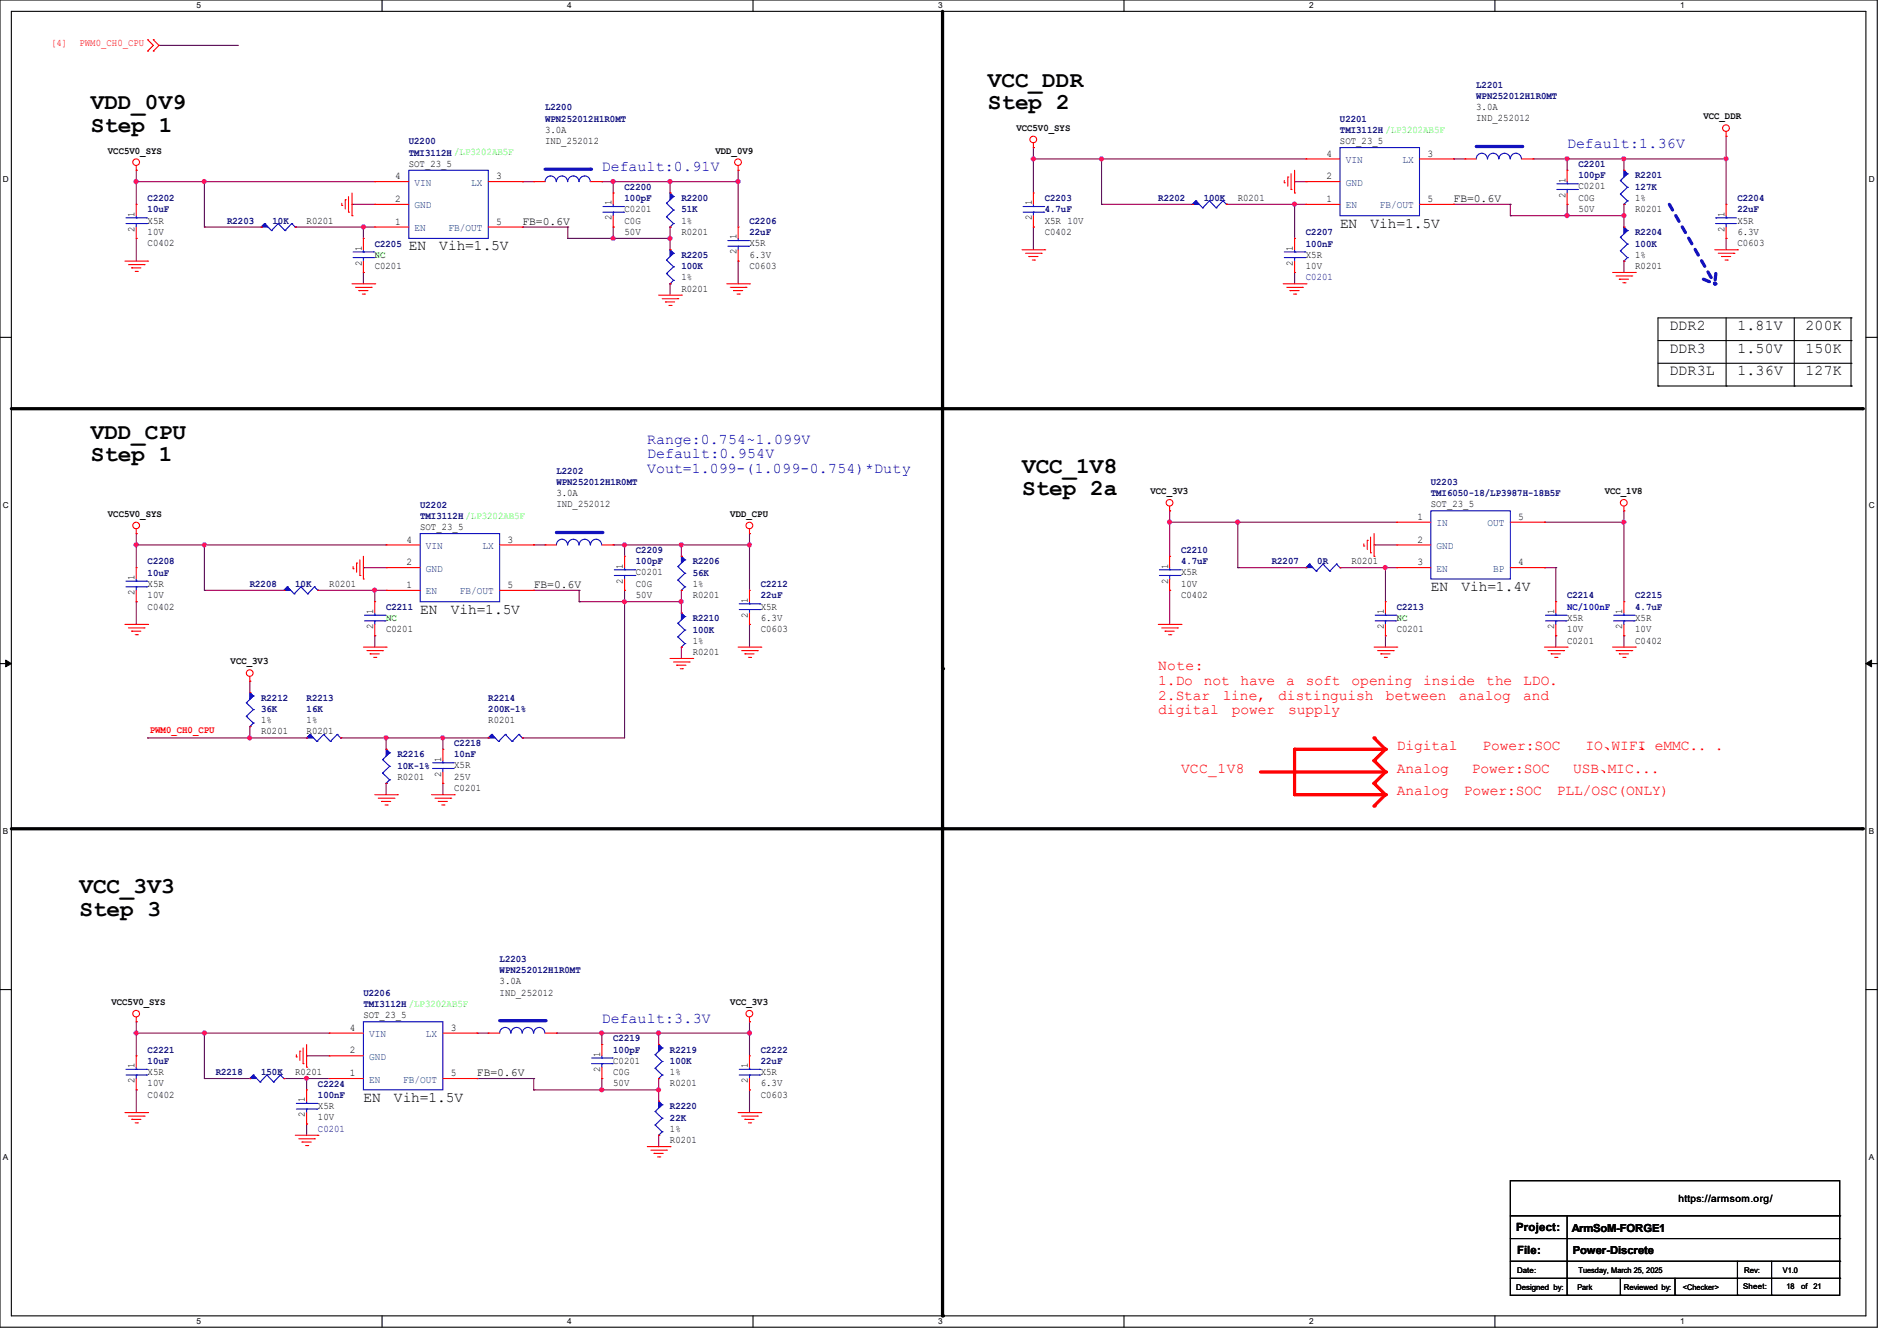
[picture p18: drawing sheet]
<svg xmlns="http://www.w3.org/2000/svg" width="297mm" height="210mm" viewBox="0 0 297 210" stroke-linecap="round" stroke-linejoin="round" font-family="sans-serif">
<defs><g id="words">
<g font-size="3.6">
<text x="14.2" y="17.1">VDD_0V9</text>
<text x="154.7" y="13.6">VCC_DDR</text>
<text x="154.7" y="17.1">Step 2</text>
<text x="14.2" y="20.7">Step 1</text>
<text x="14.2" y="68.7">VDD_CPU</text>
<text x="14.2" y="72.3">Step 1</text>
<text x="160" y="74">VCC_1V8</text>
<text x="160" y="77.6">Step 2a</text>
<text x="12.4" y="139.8">VCC_3V3</text>
<text x="12.4" y="143.4">Step 3</text>
</g>
<g font-size="2.3" fill="#00f">
<text x="245.4" y="23.2">Default:1.36V</text>
<text x="94.2" y="26.8">Default:0.91V</text>
<text x="101.3" y="69.5">Range:0.754~1.099V</text>
<text x="101.3" y="71.8">Default:0.954V</text>
<text x="101.3" y="74.1">Vout=1.099-(1.099-0.754)*Duty</text>
<text x="94.2" y="160.1">Default:3.3V</text>
</g>
<g font-size="2.3">
<text x="209.8" y="35.6">EN</text>
<text x="214.6" y="35.6">Vih=1.5V</text>
<text x="64" y="39.2">EN</text>
<text x="68.8" y="39.2">Vih=1.5V</text>
<text x="261.4" y="51.7">DDR2</text>
<text x="272" y="51.7">1.81V</text>
<text x="282.7" y="51.7">200K</text>
<text x="261.4" y="58.8">DDR3L</text>
<text x="261.4" y="55.2">DDR3</text>
<text x="272" y="58.8">1.36V</text>
<text x="272" y="55.2">1.50V</text>
<text x="282.7" y="55.2">150K</text>
<text x="282.7" y="58.8">127K</text>
<text x="224" y="92.5">EN</text>
<text x="228.8" y="92.5">Vih=1.4V</text>
<text x="65.8" y="96.1">EN</text>
<text x="70.6" y="96.1">Vih=1.5V</text>
<text x="56.9" y="172.6">EN</text>
<text x="61.7" y="172.6">Vih=1.5V</text>
</g>
<g font-size="2.3" fill="#f00">
<text x="181.4" y="105">Note:</text>
<text x="181.4" y="107.3">1.Do</text>
<text x="188.5" y="107.3">not</text>
<text x="194.2" y="107.3">have</text>
<text x="201.4" y="107.3">a</text>
<text x="204.5" y="107.3">soft</text>
<text x="211.6" y="107.3">opening</text>
<text x="222.8" y="107.3">inside</text>
<text x="232.7" y="107.3">the</text>
<text x="238.5" y="107.3">LDO.</text>
<text x="181.4" y="109.6">2.Star</text>
<text x="181.4" y="111.8">digital</text>
<text x="191.4" y="109.6">line,</text>
<text x="192.9" y="111.8">power</text>
<text x="200.1" y="109.6">distinguish</text>
<text x="201.7" y="111.8">supply</text>
<text x="217" y="109.6">between</text>
<text x="228.4" y="109.6">analog</text>
<text x="238.5" y="109.6">and</text>
<text x="218.7" y="117.4">Digital</text>
<text x="232.1" y="117.4">Power:SOC</text>
<text x="248.3" y="117.4">IO、</text>
<text x="252.3" y="117.4">WIFI</text>
<text x="256.4" y="117.4">、eMMC.. .</text>
<text x="184.9" y="121">VCC_1V8</text>
<text x="218.7" y="121">Analog</text>
<text x="218.7" y="124.5">Analog</text>
<text x="229.2" y="124.5">Power:SOC</text>
<text x="230.5" y="121">Power:SOC</text>
<text x="243.7" y="124.5">PLL/OSC(ONLY)</text>
<text x="246.3" y="121">USB、</text>
<text x="251.7" y="121">MIC...</text>
</g>
<g font-size="1.8">
<text x="81.8" y="35.2">FB=0.6V</text>
<text x="227.6" y="31.6">FB=0.6V</text>
<text x="83.6" y="92.1">FB=0.6V</text>
<text x="74.7" y="168.5">FB=0.6V</text>
<text x="237.4" y="192.8">Project:</text>
<text x="237.5" y="196.3">File:</text>
</g>
<g font-size="1.7">
<text x="246.1" y="192.9">ArmSoM-FORGE1</text>
<text x="246.3" y="196.5">Power-Discrete</text>
</g>
<g font-size="1.6" fill="#f00">
<text x="8" y="7.3">[4]</text>
<text x="12.4" y="7.3">PWM0_CH0_CPU</text>
<text x="23.5" y="114.8">PWM0_CH0_CPU</text>
</g>
<g font-size="1.6" fill="#000080">
<text x="85.3" y="17.3">L2200</text>
<text x="231.1" y="13.7">L2201</text>
<text x="231.1" y="15.5">WPN252012H1R0MT</text>
<text x="64" y="22.6">U2200</text>
<text x="85.3" y="19">WPN252012H1R0MT</text>
<text x="209.8" y="19">U2201</text>
<text x="209.8" y="20.8">TMI3112H /LP3202AB5F</text>
<text x="64" y="24.4">TMI3112H /LP3202AB5F</text>
<text x="97.8" y="29.7">C2200</text>
<text x="247.1" y="26.2">C2201</text>
<text x="247.1" y="27.9">100pF</text>
<text x="256" y="27.9">R2201</text>
<text x="256" y="29.7">127K</text>
<text x="23.1" y="31.5">C2202</text>
<text x="23.1" y="33.3">10uF</text>
<text x="35.6" y="35.1">R2203</text>
<text x="42.7" y="35.1">10K</text>
<text x="97.8" y="31.5">100pF</text>
<text x="106.7" y="31.5">R2200</text>
<text x="106.7" y="33.3">51K</text>
<text x="117.3" y="35.1">C2206</text>
<text x="163.6" y="31.5">C2203</text>
<text x="163.6" y="33.3">4.7uF</text>
<text x="181.4" y="31.5">R2202</text>
<text x="188.5" y="31.5">100K</text>
<text x="272" y="31.5">C2204</text>
<text x="272" y="33.3">22uF</text>
<text x="58.7" y="38.6">C2205</text>
<text x="106.7" y="40.4">R2205</text>
<text x="117.3" y="36.8">22uF</text>
<text x="204.5" y="36.8">C2207</text>
<text x="204.5" y="38.6">100nF</text>
<text x="256" y="36.8">R2204</text>
<text x="256" y="38.6">100K</text>
<text x="106.7" y="42.2">100K</text>
<text x="204.5" y="43.9">C0201</text>
<text x="87.1" y="74.2">L2202</text>
<text x="87.1" y="75.9">WPN252012H1R0MT</text>
<text x="224" y="75.9">U2203</text>
<text x="224" y="77.7">TMI6050-18/LP3987H-18B5F</text>
<text x="65.8" y="79.5">U2202</text>
<text x="65.8" y="81.3">TMI3112H /LP3202AB5F</text>
<text x="23.1" y="88.4">C2208</text>
<text x="99.6" y="86.6">C2209</text>
<text x="99.6" y="88.4">100pF</text>
<text x="108.5" y="88.4">R2206</text>
<text x="184.9" y="86.6">C2210</text>
<text x="184.9" y="88.4">4.7uF</text>
<text x="199.1" y="88.4">R2207</text>
<text x="206.2" y="88.4">0R</text>
<text x="23.1" y="90.2">10uF</text>
<text x="39.1" y="91.9">R2208</text>
<text x="46.2" y="91.9">10K</text>
<text x="60.5" y="95.5">C2211</text>
<text x="108.5" y="90.2">56K</text>
<text x="119.1" y="91.9">C2212</text>
<text x="119.1" y="93.7">22uF</text>
<text x="218.7" y="95.5">C2213</text>
<text x="245.4" y="93.7">C2214</text>
<text x="256" y="93.7">C2215</text>
<text x="256" y="95.5">4.7uF</text>
<text x="108.5" y="97.3">R2210</text>
<text x="108.5" y="99.1">100K</text>
<text x="40.9" y="109.7">R2212</text>
<text x="40.9" y="111.5">36K</text>
<text x="48" y="109.7">R2213</text>
<text x="48" y="111.5">16K</text>
<text x="76.5" y="109.7">R2214</text>
<text x="76.5" y="111.5">200K-1%</text>
<text x="62.2" y="118.6">R2216</text>
<text x="71.1" y="116.8">C2218</text>
<text x="71.1" y="118.6">10nF</text>
<text x="62.2" y="120.4">10K-1%</text>
<text x="56.9" y="156">U2206</text>
<text x="78.2" y="150.6">L2203</text>
<text x="78.2" y="152.4">WPN252012H1R0MT</text>
<text x="56.9" y="157.7">TMI3112H /LP3202AB5F</text>
<text x="23.1" y="164.8">C2221</text>
<text x="23.1" y="166.6">10uF</text>
<text x="96" y="163.1">C2219</text>
<text x="96" y="164.8">100pF</text>
<text x="104.9" y="164.8">R2219</text>
<text x="104.9" y="166.6">100K</text>
<text x="119.1" y="164.8">C2222</text>
<text x="119.1" y="166.6">22uF</text>
<text x="33.8" y="168.4">R2218</text>
<text x="40.9" y="168.4">150K</text>
<text x="49.8" y="170.2">C2224</text>
<text x="49.8" y="172">100nF</text>
<text x="104.9" y="173.7">R2220</text>
<text x="49.8" y="177.2">C0201</text>
<text x="104.9" y="175.5">22K</text>
</g>
<g font-size="1.6">
<text x="231.1" y="17.2">3.0A</text>
<text x="85.3" y="22.6">IND_252012</text>
<text x="85.3" y="20.8">3.0A</text>
<text x="159.1" y="20.5">VCC5V0_SYS</text>
<text x="209.8" y="22.6">SOT_23_5</text>
<text x="231.1" y="19">IND_252012</text>
<text x="266.7" y="18.7">VCC_DDR</text>
<text x="16.9" y="24">VCC5V0_SYS</text>
<text x="61.9" y="28.1">4</text>
<text x="64" y="26.1">SOT_23_5</text>
<text x="77.7" y="28.1">3</text>
<text x="112" y="24">VDD_0V9</text>
<text x="207.7" y="28.1">2</text>
<text x="207.7" y="24.5">4</text>
<text x="223.5" y="24.5">3</text>
<text x="245.1" y="28.6" transform="rotate(-90 245.1 28.6)">1</text>
<text x="247.1" y="29.7">C0201</text>
<text x="21.1" y="34" transform="rotate(-90 21.1 34)">1</text>
<text x="23.1" y="35">X5R</text>
<text x="48" y="35">R0201</text>
<text x="61.9" y="35.2">1</text>
<text x="61.9" y="31.6">2</text>
<text x="77.7" y="35.2">5</text>
<text x="95.8" y="34.5" transform="rotate(-90 95.8 34.5)">2</text>
<text x="95.8" y="32.2" transform="rotate(-90 95.8 32.2)">1</text>
<text x="97.8" y="33.2">C0201</text>
<text x="97.8" y="35">C0G</text>
<text x="106.7" y="35">1%</text>
<text x="161.5" y="34.5" transform="rotate(-90 161.5 34.5)">2</text>
<text x="161.5" y="32.2" transform="rotate(-90 161.5 32.2)">1</text>
<text x="163.6" y="35">X5R 10V</text>
<text x="193.8" y="31.5">R0201</text>
<text x="207.7" y="31.6">1</text>
<text x="223.5" y="31.6">5</text>
<text x="245.1" y="30.9" transform="rotate(-90 245.1 30.9)">2</text>
<text x="247.1" y="31.5">C0G</text>
<text x="247.1" y="33.2">50V</text>
<text x="256" y="33.2">R0201</text>
<text x="256" y="31.5">1%</text>
<text x="270" y="34" transform="rotate(-90 270 34)">1</text>
<text x="272" y="35">X5R</text>
<text x="21.1" y="36.3" transform="rotate(-90 21.1 36.3)">2</text>
<text x="23.1" y="38.6">C0402</text>
<text x="23.1" y="36.8">10V</text>
<text x="56.6" y="41.6" transform="rotate(-90 56.6 41.6)">2</text>
<text x="56.6" y="39.3" transform="rotate(-90 56.6 39.3)">1</text>
<text x="97.8" y="36.8">50V</text>
<text x="106.7" y="36.8">R0201</text>
<text x="115.3" y="39.8" transform="rotate(-90 115.3 39.8)">2</text>
<text x="115.3" y="37.5" transform="rotate(-90 115.3 37.5)">1</text>
<text x="117.3" y="38.6">X5R</text>
<text x="117.3" y="40.3">6.3V</text>
<text x="163.6" y="36.8">C0402</text>
<text x="202.4" y="41.6" transform="rotate(-90 202.4 41.6)">2</text>
<text x="202.4" y="39.3" transform="rotate(-90 202.4 39.3)">1</text>
<text x="204.5" y="40.3">X5R</text>
<text x="256" y="40.3">1%</text>
<text x="270" y="36.3" transform="rotate(-90 270 36.3)">2</text>
<text x="272" y="38.6">C0603</text>
<text x="272" y="36.8">6.3V</text>
<text x="58.7" y="42.1">C0201</text>
<text x="106.7" y="45.7">R0201</text>
<text x="106.7" y="43.9">1%</text>
<text x="117.3" y="42.1">C0603</text>
<text x="204.5" y="42.1">10V</text>
<text x="256" y="42.1">R0201</text>
<text x="87.1" y="77.7">3.0A</text>
<text x="180.1" y="77.4">VCC_3V3</text>
<text x="251.2" y="77.4">VCC_1V8</text>
<text x="16.9" y="80.9">VCC5V0_SYS</text>
<text x="65.8" y="83">SOT_23_5</text>
<text x="87.1" y="79.5">IND_252012</text>
<text x="114.3" y="80.9">VDD_CPU</text>
<text x="221.9" y="81.4">1</text>
<text x="224" y="79.5">SOT_23_5</text>
<text x="237.7" y="81.4">5</text>
<text x="63.7" y="88.5">2</text>
<text x="63.7" y="85">4</text>
<text x="79.5" y="85">3</text>
<text x="97.5" y="89.1" transform="rotate(-90 97.5 89.1)">1</text>
<text x="182.9" y="89.1" transform="rotate(-90 182.9 89.1)">1</text>
<text x="211.6" y="88.3">R0201</text>
<text x="221.9" y="85">2</text>
<text x="221.9" y="88.5">3</text>
<text x="237.7" y="88.5">4</text>
<text x="21.1" y="93.2" transform="rotate(-90 21.1 93.2)">2</text>
<text x="21.1" y="90.8" transform="rotate(-90 21.1 90.8)">1</text>
<text x="23.1" y="95.5">C0402</text>
<text x="23.1" y="91.9">X5R</text>
<text x="23.1" y="93.7">10V</text>
<text x="51.6" y="91.9">R0201</text>
<text x="63.7" y="92.1">1</text>
<text x="79.5" y="92.1">5</text>
<text x="97.5" y="91.4" transform="rotate(-90 97.5 91.4)">2</text>
<text x="99.6" y="90.1">C0201</text>
<text x="99.6" y="91.9">C0G</text>
<text x="99.6" y="93.7">50V</text>
<text x="108.5" y="93.7">R0201</text>
<text x="108.5" y="91.9">1%</text>
<text x="117.1" y="94.4" transform="rotate(-90 117.1 94.4)">1</text>
<text x="119.1" y="95.5">X5R</text>
<text x="182.9" y="91.4" transform="rotate(-90 182.9 91.4)">2</text>
<text x="184.9" y="93.7">C0402</text>
<text x="184.9" y="90.1">X5R</text>
<text x="184.9" y="91.9">10V</text>
<text x="58.4" y="98.5" transform="rotate(-90 58.4 98.5)">2</text>
<text x="58.4" y="96.2" transform="rotate(-90 58.4 96.2)">1</text>
<text x="60.5" y="99">C0201</text>
<text x="108.5" y="100.8">1%</text>
<text x="117.1" y="96.7" transform="rotate(-90 117.1 96.7)">2</text>
<text x="119.1" y="99">C0603</text>
<text x="119.1" y="97.2">6.3V</text>
<text x="216.7" y="98.5" transform="rotate(-90 216.7 98.5)">2</text>
<text x="216.7" y="96.2" transform="rotate(-90 216.7 96.2)">1</text>
<text x="218.7" y="99">C0201</text>
<text x="243.3" y="98.5" transform="rotate(-90 243.3 98.5)">2</text>
<text x="243.3" y="96.2" transform="rotate(-90 243.3 96.2)">1</text>
<text x="245.4" y="100.8">C0201</text>
<text x="245.4" y="97.2">X5R</text>
<text x="245.4" y="99">10V</text>
<text x="254" y="98.5" transform="rotate(-90 254 98.5)">2</text>
<text x="254" y="96.2" transform="rotate(-90 254 96.2)">1</text>
<text x="256" y="100.8">C0402</text>
<text x="256" y="97.2">X5R</text>
<text x="256" y="99">10V</text>
<text x="36.1" y="104.1">VCC_3V3</text>
<text x="108.5" y="102.6">R0201</text>
<text x="40.9" y="113.2">1%</text>
<text x="48" y="113.2">1%</text>
<text x="76.5" y="113.2">R0201</text>
<text x="40.9" y="115">R0201</text>
<text x="48" y="115">R0201</text>
<text x="69.1" y="119.3" transform="rotate(-90 69.1 119.3)">1</text>
<text x="62.2" y="122.1">R0201</text>
<text x="69.1" y="121.6" transform="rotate(-90 69.1 121.6)">2</text>
<text x="71.1" y="123.9">C0201</text>
<text x="71.1" y="120.4">X5R</text>
<text x="71.1" y="122.1">25V</text>
<text x="78.2" y="155.9">IND_252012</text>
<text x="78.2" y="154.1">3.0A</text>
<text x="17.4" y="157.4">VCC5V0_SYS</text>
<text x="54.8" y="161.4">4</text>
<text x="56.9" y="159.5">SOT_23_5</text>
<text x="70.6" y="161.4">3</text>
<text x="114.3" y="157.4">VCC_3V3</text>
<text x="21.1" y="167.3" transform="rotate(-90 21.1 167.3)">1</text>
<text x="54.8" y="165">2</text>
<text x="94" y="167.8" transform="rotate(-90 94 167.8)">2</text>
<text x="94" y="165.5" transform="rotate(-90 94 165.5)">1</text>
<text x="96" y="166.6">C0201</text>
<text x="117.1" y="167.3" transform="rotate(-90 117.1 167.3)">1</text>
<text x="21.1" y="169.6" transform="rotate(-90 21.1 169.6)">2</text>
<text x="23.1" y="171.9">C0402</text>
<text x="23.1" y="168.4">X5R</text>
<text x="23.1" y="170.1">10V</text>
<text x="46.2" y="168.4">R0201</text>
<text x="47.8" y="172.6" transform="rotate(-90 47.8 172.6)">1</text>
<text x="49.8" y="173.7">X5R</text>
<text x="54.8" y="168.5">1</text>
<text x="70.6" y="168.5">5</text>
<text x="96" y="168.4">C0G</text>
<text x="96" y="170.1">50V</text>
<text x="104.9" y="170.1">R0201</text>
<text x="104.9" y="168.4">1%</text>
<text x="117.1" y="169.6" transform="rotate(-90 117.1 169.6)">2</text>
<text x="119.1" y="171.9">C0603</text>
<text x="119.1" y="168.4">X5R</text>
<text x="119.1" y="170.1">6.3V</text>
<text x="47.8" y="175" transform="rotate(-90 47.8 175)">2</text>
<text x="49.8" y="175.5">10V</text>
<text x="104.9" y="179">R0201</text>
<text x="104.9" y="177.2">1%</text>
<text x="262.8" y="188.3">https://armsom.org/</text>
</g>
<g font-size="1.6" fill="#004080">
<text x="64.9" y="29.1">VIN</text>
<text x="73.8" y="29.1">LX</text>
<text x="210.7" y="29.1">GND</text>
<text x="210.7" y="25.5">VIN</text>
<text x="219.6" y="25.5">LX</text>
<text x="64.9" y="32.6">GND</text>
<text x="210.7" y="32.6">EN</text>
<text x="216" y="32.6">FB/OUT</text>
<text x="64.9" y="36.2">EN</text>
<text x="70.2" y="36.2">FB/OUT</text>
<text x="224.9" y="82.4">IN</text>
<text x="232.9" y="82.4">OUT</text>
<text x="66.7" y="89.5">GND</text>
<text x="66.7" y="86">VIN</text>
<text x="75.6" y="86">LX</text>
<text x="224.9" y="86">GND</text>
<text x="224.9" y="89.5">EN</text>
<text x="233.8" y="89.5">BP</text>
<text x="66.7" y="93.1">EN</text>
<text x="72" y="93.1">FB/OUT</text>
<text x="57.8" y="166">GND</text>
<text x="57.8" y="162.4">VIN</text>
<text x="66.7" y="162.4">LX</text>
<text x="57.8" y="169.5">EN</text>
<text x="63.1" y="169.5">FB/OUT</text>
</g>
<g font-size="1.6" fill="#0f0">
<text x="58.7" y="40.4">NC</text>
<text x="60.5" y="97.3">NC</text>
<text x="218.7" y="97.3">NC</text>
</g>
<text font-size="1.6" fill="#0000a0" x="245.4" y="95.5">NC/100nF</text>
<g font-size="1.3">
<text x="30.8" y="1.3">5</text>
<text x="88.8" y="1.3">4</text>
<text x="146.9" y="1.3">3</text>
<text x="205" y="1.3">2</text>
<text x="263.1" y="1.3">1</text>
<text x=".5" y="28.4">D</text>
<text x="292.6" y="28.4">D</text>
<text x=".5" y="79.5">C</text>
<text x="292.6" y="79.5">C</text>
<text x=".5" y="130.6">B</text>
<text x="292.6" y="130.6">B</text>
<text x=".5" y="181.7">A</text>
<text x="292.6" y="181.7">A</text>
<text x="30.8" y="207.4">5</text>
<text x="88.8" y="207.4">4</text>
<text x="146.9" y="207.4">3</text>
<text x="205" y="207.4">2</text>
<text x="263.1" y="207.4">1</text>
</g>
<g font-size="1.2">
<text x="237.4" y="202.1">Designed by:</text>
<text x="237.5" y="199.4">Date:</text>
<text x="247" y="202.1">Park</text>
<text x="247.1" y="199.4">Tuesday, March 25, 2025</text>
<text x="254.3" y="202.1">Reviewed by:</text>
<text x="263.5" y="202.1">&lt;Checker&gt;</text>
<text x="272.9" y="201.9">Sheet:</text>
<text x="273.1" y="199.4">Rev:</text>
<text x="279.1" y="199.4">V1.0</text>
<text x="279.7" y="201.9">18</text>
<text x="282" y="201.9">of 21</text>
</g>
</g></defs>
<path d="M0 0h293.9v207.9h-293.9zM1.8 1.8h290.3v204.3h-290.3z" fill="none" stroke="#000" stroke-width=".17"/>
<g fill="#fff">
<path d="M30.8 .2h.7v1.4h-.7z"/>
<path d="M30.8 206.2h.7v1.4h-.7z"/>
</g>
<path d="M59.8 0v1.8M59.8 206.1v1.8" fill="none" stroke="#000" stroke-width=".17"/>
<g fill="#fff">
<path d="M88.8 .2h.7v1.4h-.7z"/>
<path d="M88.8 206.2h.7v1.4h-.7z"/>
</g>
<path d="M117.9 0v1.8M117.9 206.1v1.8" fill="none" stroke="#000" stroke-width=".17"/>
<g fill="#fff">
<path d="M146.9 .2h.7v1.4h-.7z"/>
<path d="M146.9 206.2h.7v1.4h-.7z"/>
</g>
<path d="M176 0v1.8M176 206.1v1.8" fill="none" stroke="#000" stroke-width=".17"/>
<g fill="#fff">
<path d="M205 .2h.7v1.4h-.7z"/>
<path d="M205 206.2h.7v1.4h-.7z"/>
</g>
<path d="M234.1 0v1.8M234.1 206.1v1.8" fill="none" stroke="#000" stroke-width=".17"/>
<g fill="#fff">
<path d="M263.1 .2h.6v1.4h-.6z"/>
<path d="M263.1 206.2h.6v1.4h-.6z"/>
<path d="M.5 27.3h.9v1.4h-.9z"/>
<path d="M292.6 27.3h.9v1.4h-.9z"/>
<path d="M.5 78.4h.9v1.4h-.9z"/>
<path d="M292.6 78.4h.9v1.4h-.9z"/>
</g>
<path d="M0 52.8h1.8M292.1 52.8h1.8" fill="none" stroke="#000" stroke-width=".17"/>
<g fill="#fff">
<path d="M.5 129.5h.8v1.4h-.8z"/>
<path d="M292.6 129.5h.8v1.4h-.8z"/>
</g>
<path d="M0 103.9h1.8M292.1 103.9h1.8" fill="none" stroke="#000" stroke-width=".17"/>
<path d="M.9 103.4l.9 .5-.9 .5zM292.1 103.9l.9-.5v1z" fill="#000" stroke="#000" stroke-width=".16"/>
<g fill="#fff">
<path d="M.5 180.5h.8v1.4h-.8z"/>
<path d="M292.6 180.5h.8v1.4h-.8z"/>
</g>
<path d="M0 155h1.8M292.1 155h1.8" fill="none" stroke="#000" stroke-width=".17"/>
<path d="M147.6 1.8v102.9M1.8 64h289.8M147.6 104.9v101.2M1.8 129.8h289.8" fill="none" stroke="#000" stroke-width=".51"/>
<g fill="#000">
<circle cx="147.6" cy="64" r=".25"/>
<circle cx="291.6" cy="64" r=".25"/>
<circle cx="147.6" cy="104.7" r=".25"/>
<circle cx="147.6" cy="129.8" r=".25"/>
<circle cx="291.6" cy="129.8" r=".25"/>
<circle cx="147.6" cy="206.1" r=".25"/>
</g>
<path d="M261.4 32l7.1 12.4" fill="none" stroke="#00f" stroke-width=".51" stroke-dasharray="1 1"/>
<circle cx="268.5" cy="44.5" r=".25" fill="#00f" stroke-dasharray="1 1"/>
<path d="M259.6 49.8h30.2M289.8 49.8h.1" fill="none" stroke="#000" stroke-width=".17"/>
<path d="M268.6 42.8l-.1 1.6" fill="none" stroke="#00f" stroke-width=".51" stroke-dasharray="1 1"/>
<circle cx="268.5" cy="44.5" r=".25" fill="#00f" stroke-dasharray="1 1"/>
<path d="M259.6 49.8v10.7M259.6 60.5h.1" fill="none" stroke="#000" stroke-width=".17"/>
<path d="M266.7 43.7l1.8 .7" fill="none" stroke="#00f" stroke-width=".51" stroke-dasharray="1 1"/>
<circle cx="268.5" cy="44.5" r=".25" fill="#00f" stroke-dasharray="1 1"/>
<path d="M259.6 53.3h30.2M259.6 56.9h30.2M270.3 49.8v10.7M280.9 49.8v10.7M289.8 53.3h.1M289.8 56.9h.1M289.8 49.8v10.7M259.6 60.5h30.2M270.3 60.5h.1M280.9 60.5h.1M289.8 60.5h.1" fill="none" stroke="#000" stroke-width=".17"/>
<path d="M202.7 117.3h14.2" fill="none" stroke="#f00" stroke-width=".51"/>
<circle cx="216.9" cy="117.3" r=".25" fill="#f00"/>
<path d="M215.1 115.6l1.8 1.7" fill="none" stroke="#f00" stroke-width=".51"/>
<circle cx="215.1" cy="115.6" r=".25" fill="#f00"/>
<path d="M216.9 117.3l-1.8 1.8" fill="none" stroke="#f00" stroke-width=".51"/>
<circle cx="215.1" cy="119.1" r=".25" fill="#f00"/>
<path d="M202.7 120.9h14.2" fill="none" stroke="#f00" stroke-width=".51"/>
<circle cx="216.9" cy="120.9" r=".25" fill="#f00"/>
<path d="M215.1 119.1l1.8 1.8" fill="none" stroke="#f00" stroke-width=".51"/>
<circle cx="215.1" cy="119.1" r=".25" fill="#f00"/>
<path d="M216.9 120.9l-1.8 1.8" fill="none" stroke="#f00" stroke-width=".51"/>
<circle cx="215.1" cy="122.7" r=".25" fill="#f00"/>
<path d="M197.4 120.9h5.3" fill="none" stroke="#f00" stroke-width=".51"/>
<circle cx="202.7" cy="120.9" r=".25" fill="#f00"/>
<path d="M202.7 117.3v7.2" fill="none" stroke="#f00" stroke-width=".51"/>
<circle cx="202.7" cy="117.3" r=".25" fill="#f00"/>
<path d="M202.7 124.5h14.2" fill="none" stroke="#f00" stroke-width=".51"/>
<circle cx="216.9" cy="124.5" r=".25" fill="#f00"/>
<path d="M215.1 122.7l1.8 1.8" fill="none" stroke="#f00" stroke-width=".51"/>
<circle cx="215.1" cy="122.7" r=".25" fill="#f00"/>
<path d="M216.9 124.5l-1.8 1.7" fill="none" stroke="#f00" stroke-width=".51"/>
<circle cx="215.1" cy="126.2" r=".25" fill="#f00"/>
<g fill="none" stroke="#800040" stroke-width=".17">
<path d="M24.9 7.1h.1M24.9 7.1h12.4M21.3 26.7h.1M21.3 28.4h.1M21.3 37.3h.1M21.3 26.7v5.3M21.3 37.3v3.6M21.3 28.4h37.4M32 28.4h.1M32 35.6h.1M32 28.4v7.2M32 35.6h8.9"/>
<path d="M46.2 35.6h.1M46.2 35.6h12.5M55.1 32h.1M55.1 32h3.6M56.9 35.6h.1M56.9 35.6v1.7M81.8 28.4h.1M81.8 35.6h.1M81.8 28.4h1.8M81.8 35.6h7.1M88.9 35.6h.1M88.9 37.3h.1"/>
<path d="M88.9 35.6v1.7M88.9 37.3h16M94.2 28.4h.1M94.2 28.4h21.4M96 28.4h.1M96 35.6h.1M96 37.3h.1M96 28.4v1.8M96 35.6v1.7M104.9 28.4h.1M104.9 35.6h.1M104.9 37.3h.1"/>
<path d="M104.9 28.4v1.8M104.9 35.6v3.5M115.6 26.7h.1M115.6 28.4h.1M115.6 26.7v8.9M161.8 23.1h.1M161.8 24.9h.1M161.8 35.6h.1M161.8 23.1v7.1M161.8 35.6v3.5M161.8 24.9h42.7M172.5 24.9h.1"/>
<path d="M172.5 32h.1M172.5 32h14.2M172.5 24.9v7.1M192 32h.1M192 32h12.5M202.7 28.4h.1M202.7 32h.1M202.7 28.4h1.8M202.7 32v5.3M227.6 24.9h.1M227.6 32h.1M227.6 32h8.9"/>
<path d="M227.6 24.9h1.8M236.5 32h.1M236.5 33.8h.1M236.5 32v1.8M236.5 33.8h17.8M240 24.9h.1M240 24.9h30.3M245.4 24.9h.1M245.4 32h.1M245.4 33.8h.1M245.4 24.9v1.8M245.4 32v1.8"/>
<path d="M254.3 24.9h.1M254.3 32h.1M254.3 33.8h.1M254.3 24.9v1.8M254.3 32v3.6M270.3 21.3h.1M270.3 24.9h.1M270.3 37.3h.1M270.3 21.3v10.7M270.3 37.3v1.8M56.9 42.7h.1M56.9 42.7v1.7"/>
<path d="M104.9 44.4h.1M104.9 44.4v1.8M115.6 40.9h.1M115.6 40.9v3.5M202.7 42.7h.1M202.7 42.7v1.7M254.3 40.9h.1M254.3 40.9v1.8M21.3 83.6h.1M21.3 85.3h.1M21.3 94.2h.1M21.3 83.6v5.3"/>
<path d="M21.3 94.2v3.6M21.3 85.3h39.2M32 85.3h.1M32 92.5h.1M32 85.3v7.2M32 92.5h12.4M49.8 92.5h10.7M56.9 88.9h.1M56.9 88.9h3.6M58.7 92.5h.1M58.7 99.6h.1M58.7 92.5v1.7"/>
<path d="M58.7 99.6v1.7M83.6 85.3h.1M83.6 92.5h.1M83.6 85.3h1.7M83.6 92.5h7.1M90.7 92.5h.1M90.7 94.2h.1M90.7 92.5v1.7M90.7 94.2h16M96 85.3h.1M96 85.3h21.3M97.8 85.3h.1"/>
<path d="M97.8 92.5h.1M97.8 94.2h.1M97.8 85.3v1.8M97.8 92.5v23.1h-16M106.7 85.3h.1M106.7 92.5h.1M106.7 94.2h.1M106.7 85.3v1.8M106.7 92.5v3.5M117.3 83.6h.1M117.3 85.3h.1M117.3 97.8h.1"/>
<path d="M117.3 83.6v8.9M117.3 97.8v3.5M183.1 80h.1M183.1 81.8h.1M183.1 92.5h.1M183.1 80v7.1M183.1 92.5v5.3M183.1 81.8h35.6M193.8 81.8h.1M193.8 88.9h.1M193.8 81.8v7.1M193.8 88.9h10.7"/>
<path d="M209.8 88.9h.1M209.8 88.9h8.9M215.1 85.3h.1M215.1 85.3h3.6M216.9 88.9h.1M216.9 99.6h.1M216.9 88.9v5.3M216.9 99.6v1.7M241.8 81.8h.1M241.8 88.9h.1M241.8 81.8h12.5M241.8 88.9h1.8"/>
<path d="M243.6 88.9h.1M243.6 99.6h.1M243.6 88.9v5.3M243.6 99.6v1.7M254.3 80h.1M254.3 81.8h.1M254.3 99.6h.1M254.3 80v14.2M254.3 99.6v1.7M23.1 115.6h.1M23.1 115.6h24.9M39.1 106.7h.1"/>
<path d="M39.1 113.8h.1M39.1 106.7v1.8M39.1 113.8v1.8M48 115.6h.1M53.3 115.6h.1M53.3 115.6h23.2M60.5 115.6h.1M60.5 115.6v1.7M69.3 115.6h.1M69.3 115.6v1.7M81.8 115.6h.1M106.7 101.3h.1"/>
<path d="M106.7 101.3v1.8M60.5 122.7h.1M60.5 122.7v1.8M69.3 122.7h.1M69.3 122.7v1.8M21.3 160h.1M21.3 161.8h.1M21.3 170.7h.1M21.3 160v5.4M21.3 170.7v3.5M21.3 161.8h30.3M32 161.8h.1"/>
<path d="M32 168.9h.1M32 161.8v7.1M32 168.9h7.1M44.4 168.9h.1M44.4 168.9h7.2M48 165.4h.1M48 168.9h.1M48 176h.1M48 165.4h3.6M48 168.9v1.8M48 176v1.8M74.7 161.8h.1"/>
<path d="M74.7 168.9h.1M74.7 161.8h1.8M74.7 168.9h8.9M83.6 168.9h.1M83.6 170.7h.1M83.6 168.9v1.8M83.6 170.7h19.5M87.1 161.8h.1M87.1 161.8h30.2M94.2 161.8h.1M94.2 168.9h.1M94.2 170.7h.1"/>
<path d="M94.2 161.8v1.8M94.2 168.9v1.8M103.1 161.8h.1M103.1 168.9h.1M103.1 170.7h.1M103.1 177.8h.1M103.1 161.8v1.8M103.1 168.9v3.6M103.1 177.8v1.8M117.3 160h.1M117.3 161.8h.1M117.3 170.7h.1"/>
<path d="M117.3 160v5.4M117.3 170.7v3.5"/>
</g>
<g fill="#f0f" stroke="#f0f" stroke-width=".17">
<circle cx="21.3" cy="28.4" r=".32"/>
<circle cx="32" cy="28.4" r=".32"/>
<circle cx="96" cy="28.4" r=".32"/>
<circle cx="115.5" cy="28.4" r=".32"/>
<circle cx="104.9" cy="28.4" r=".32"/>
<circle cx="56.9" cy="35.5" r=".32"/>
<circle cx="104.9" cy="37.3" r=".32"/>
<circle cx="96" cy="37.3" r=".32"/>
<circle cx="193.8" cy="81.8" r=".32"/>
<circle cx="183.1" cy="81.8" r=".32"/>
<circle cx="254.2" cy="81.8" r=".32"/>
<circle cx="216.9" cy="88.9" r=".32"/>
<circle cx="21.3" cy="85.3" r=".32"/>
<circle cx="32" cy="85.3" r=".32"/>
<circle cx="97.8" cy="85.3" r=".32"/>
<circle cx="117.3" cy="85.3" r=".32"/>
<circle cx="106.7" cy="85.3" r=".32"/>
<circle cx="58.7" cy="92.4" r=".32"/>
<circle cx="106.7" cy="94.2" r=".32"/>
<circle cx="97.8" cy="94.2" r=".32"/>
<circle cx="39.1" cy="115.5" r=".32"/>
<circle cx="60.4" cy="115.5" r=".32"/>
<circle cx="69.3" cy="115.5" r=".32"/>
<circle cx="21.3" cy="161.8" r=".32"/>
<circle cx="32" cy="161.8" r=".32"/>
<circle cx="94.2" cy="161.8" r=".32"/>
<circle cx="117.3" cy="161.8" r=".32"/>
<circle cx="103.1" cy="161.8" r=".32"/>
<circle cx="48" cy="168.9" r=".32"/>
<circle cx="94.2" cy="170.7" r=".32"/>
<circle cx="103.1" cy="170.7" r=".32"/>
<circle cx="161.8" cy="24.9" r=".32"/>
<circle cx="172.4" cy="24.9" r=".32"/>
<circle cx="245.3" cy="24.9" r=".32"/>
<circle cx="254.2" cy="24.9" r=".32"/>
<circle cx="270.2" cy="24.9" r=".32"/>
<circle cx="202.7" cy="32" r=".32"/>
<circle cx="245.3" cy="33.8" r=".32"/>
<circle cx="254.2" cy="33.8" r=".32"/>
</g>
<g fill="none" stroke="#f00" stroke-width=".17">
<path d="M23.1 6.2h.1M23.1 8h.1M23.1 6.2l.9 .9-.9 .9M24 8h.1M24 6.2h.1M24 6.2l.9 .9-.9 .9M21.3 26.7h.1M21.3 26v.7M53.5 32.2h.1M53.5 31.8v.4M54.1 31.3h.1M54.1 31.3v1.4"/>
<path d="M54.6 33.2h.1M54.6 30.8v2.4M55.1 33.8h.1M55.1 30.2v3.6M115.6 26.7h.1M115.6 26v.7M160 39.1h3.6M160.6 39.7h2.4M161.8 23.1h.1M161.8 22.4v.7M163 39.7h.1M163.6 39.1h.1"/>
<path d="M201.1 28.6h.1M201.1 28.3v.3M201.6 27.7h.1M201.6 27.7v1.5M202.1 29.7h.1M202.1 27.2v2.5M202.7 30.2h.1M202.7 26.7v3.5M268.5 39.1h3.5M269 39.7h2.5M270.3 21.3h.1M270.3 20.6v.7"/>
<path d="M271.5 39.7h.1M272 39.1h.1M19.6 40.9h3.5M20.1 41.4h2.5M20.6 42h.1M20.6 42h1.5M21.2 42.5h.3M21.5 42.5h.1M22.6 41.4h.1M23.1 40.9h.1M55.1 44.4h3.6M55.7 45h2.4"/>
<path d="M56.2 45.5h.1M56.2 45.5h1.4M56.7 46.1h.4M57.1 46.1h.1M58.1 45h.1M58.7 44.4h.1M103.1 46.2h3.6M103.7 46.8h2.4M104.2 47.3h.1M104.2 47.3h1.4M104.7 47.8h.4M105.1 47.8h.1"/>
<path d="M106.1 46.8h.1M106.7 46.2h.1M113.8 44.4h3.5M114.3 45h2.5M114.9 45.5h.1M114.9 45.5h1.4M115.4 46.1h.3M115.7 46.1h.1M116.8 45h.1M117.3 44.4h.1M161.1 40.2h.1M161.1 40.2h1.4"/>
<path d="M161.6 40.7h.4M162 40.7h.1M200.9 44.4h3.6M201.5 45h2.4M202 45.5h.1M202 45.5h1.4M202.5 46.1h.4M202.9 46.1h.1M203.9 45h.1M204.5 44.4h.1M252.5 42.7h3.5M253 43.2h2.5"/>
<path d="M253.5 43.7h.1M253.5 43.7h1.5M254.1 44.3h.3M254.4 44.3h.1M255.5 43.2h.1M256 42.7h.1M269.5 40.2h.1M269.5 40.2h1.5M270.1 40.7h.3M270.4 40.7h.1M183.1 79.3v.7M254.3 79.3v.7"/>
<path d="M19.6 97.8h3.5M20.1 98.3h2.5M20.6 98.8h.1M20.6 98.8h1.5M21.2 99.4h.3M21.3 83.6h.1M21.3 82.8v.8M21.5 99.4h.1M22.6 98.3h.1M23.1 97.8h.1M55.3 89.1h.1M55.3 88.7v.4"/>
<path d="M55.8 88.2h.1M55.8 88.2v1.4M56.3 90.1h.1M56.3 87.7v2.4M56.9 90.7h.1M56.9 87.1v3.6M117.3 83.6h.1M117.3 82.8v.8M181.4 97.8h3.5M181.9 98.3h2.5M182.4 98.8h.1M182.4 98.8h1.5"/>
<path d="M183 99.4h.3M183.1 80h.1M183.3 99.4h.1M184.4 98.3h.1M184.9 97.8h.1M213.5 85.5h.1M213.5 85.2v.3M214.1 84.6h.1M214.1 84.6v1.5M214.6 86.6h.1M214.6 84.1v2.5M215.1 87.1h.1"/>
<path d="M215.1 83.6v3.5M243.6 94.2h.1M243.6 99.6h.1M243.6 94.2v1.8M243.6 97.8v1.8M254.3 80h.1M39.1 106.7h.1M39.1 106v.7M48 115.6h.1M53.3 115.6h.1M56.9 101.3h3.6M57.4 101.9h2.5"/>
<path d="M58 102.4h.1M58 102.4h1.4M58.5 103h.3M58.8 103h.1M59.9 101.9h.1M60.5 101.3h.1M104.9 103.1h3.6M105.5 103.7h2.4M106 104.2h.1M106 104.2h1.4M106.5 104.7h.3M106.8 104.7h.1"/>
<path d="M107.9 103.7h.1M108.5 103.1h.1M115.6 101.3h3.5M116.1 101.9h2.5M116.6 102.4h.1M116.6 102.4h1.5M117.2 103h.3M117.5 103h.1M118.6 101.9h.1M119.1 101.3h.1M215.1 101.3h3.6M215.7 101.9h2.4"/>
<path d="M216.2 102.4h.1M216.2 102.4h1.4M216.7 103h.4M217.1 103h.1M218.1 101.9h.1M218.7 101.3h.1M241.8 101.3h3.6M242.4 101.9h2.4M242.9 102.4h.1M242.9 102.4h1.4M243.4 103h.4M243.8 103h.1"/>
<path d="M244.8 101.9h.1M245.4 101.3h.1M252.5 101.3h3.5M253 101.9h2.5M253.5 102.4h.1M253.5 102.4h1.5M254.1 103h.3M254.4 103h.1M255.5 101.9h.1M256 101.3h.1M58.7 124.5h3.5M59.2 125h2.5"/>
<path d="M59.7 125.5h.1M59.7 125.5h1.5M60.3 126.1h.3M60.6 126.1h.1M61.7 125h.1M62.2 124.5h.1M67.6 124.5h3.5M68.1 125h2.5M68.6 125.5h.1M68.6 125.5h1.5M69.2 126.1h.3M69.5 126.1h.1"/>
<path d="M70.6 125h.1M71.1 124.5h.1M21.3 159.3v.7M117.3 159.3v.7M19.6 174.2h3.5M20.1 174.8h2.5M20.6 175.3h.1M20.6 175.3h1.5M21.2 175.9h.3M21.3 160h.1M21.5 175.9h.1M22.6 174.8h.1"/>
<path d="M23.1 174.2h.1M46.2 177.8h3.6M46.4 165.5h.1M46.4 165.2v.3M46.8 178.4h2.4M46.9 164.6h.1M46.9 164.6v1.5M47.3 178.9h.1M47.3 178.9h1.4M47.5 166.6h.1M47.5 164.1v2.5M47.8 179.4h.4"/>
<path d="M48 167.1h.1M48 163.6v3.5M48.2 179.4h.1M49.2 178.4h.1M49.8 177.8h.1M101.3 179.6h3.6M104.9 179.6h.1M115.6 174.2h3.5M116.1 174.8h2.5M116.6 175.3h.1M116.6 175.3h1.5M117.2 175.9h.3"/>
<path d="M117.3 160h.1M117.5 175.9h.1M118.6 174.8h.1M119.1 174.2h.1M101.9 180.1h2.5M102.4 180.6h.1M102.4 180.6h1.4M103 181.2h.3M103.3 181.2h.1M104.4 180.1h.1"/>
<circle cx="21.3" cy="25.4" r=".52"/>
<circle cx="115.6" cy="25.4" r=".52"/>
<circle cx="161.8" cy="21.8" r=".52"/>
<circle cx="270.2" cy="20.1" r=".52"/>
<circle cx="183.1" cy="78.7" r=".52"/>
<circle cx="254.2" cy="78.7" r=".52"/>
<circle cx="21.3" cy="82.3" r=".52"/>
<circle cx="117.3" cy="82.3" r=".52"/>
<circle cx="39.1" cy="105.4" r=".52"/>
<circle cx="21.3" cy="158.7" r=".52"/>
<circle cx="117.3" cy="158.7" r=".52"/>
</g>
<g fill="none" stroke="#000" stroke-width=".17">
<path d="M236.5 184.9h51.5v18h-51.5zM236.5 190.4h51.5M236.5 194h51.5M236.5 197.5h51.5M245.4 190.4v12.5M272 197.5v5.4M277.4 197.5v5.4M288 190.4h.1M288 194h.1M288 197.5h.1M236.5 200.2h51.5M245.4 202.9h.1"/>
<path d="M253.7 202.9h.1M253.7 200.2v2.7M262.3 202.9h.1M262.3 200.2v2.7M272 202.9h.1M277.4 202.9h.1M288 200.2h.1"/>
</g>
<g fill="none" stroke="#00f" stroke-width=".17">
<path d="M85.3 28.4a.87 .87 0 0 1 .9-.8 .87 .87 0 0 1 .9 .8M87.1 28.4a.87 .87 0 0 1 .9-.8 .87 .87 0 0 1 .9 .8M88.9 28.4a.87 .87 0 0 1 .9-.8 .87 .87 0 0 1 .8 .8M90.7 28.4a.87 .87 0 0 1 .8-.8 .87 .87 0 0 1 .9 .8M242 97.2h3.2M242 96.4h3.2M243.6 96.4h.1M243.6 97.2h.1M243.6 96v.4M243.6 97.2v.6M245.2 97.2h.1M245.2 96.4h.1"/>
<path d="M48.6 115h.1M48.6 115l-.6 .6M48.6 115l1 1.1M49.6 116.1h.1M50.7 115h.1M50.7 115l-1.1 1.1M50.7 115l1 1.1M51.7 116.1h.1M52.8 115h.1M52.8 115l-1.1 1.1M52.8 115l.5 .6M53.3 115.6h.1"/>
</g>
<path d="M48 115.6l.6-.6 .5 .6z" fill="#00f" stroke="#00f" stroke-width=".17"/>
<path d="M85.3 26.5h7.2" fill="none" stroke="#00f" stroke-width=".51"/>
<circle cx="92.5" cy="26.5" r=".25" fill="#00f"/>
<g fill="none" stroke="#f00" stroke-width=".17">
<path d="M21.3 32h.1M21.3 37.3h.1M21.3 32v1.8M21.3 35.6v1.7M40.9 35.6h.1M46.2 35.6h.1M58.7 35.6h.1M58.7 32h.1M58.7 28.4h.1M58.7 28.4h5.3M58.7 35.6h5.3M58.7 32h5.3"/>
<path d="M76.5 28.4h5.3M76.5 35.6h5.3M81.8 28.4h.1M81.8 35.6h.1M83.6 28.4h.1M83.6 28.4h1.7M92.5 28.4h1.7M94.2 28.4h.1M104.9 39.1h.1M115.6 35.6h.1M115.6 35.6v1.7M115.6 39.1v1.8"/>
<path d="M202.7 37.3h.1M202.7 37.3v1.8M245.4 26.7h.1M245.4 32h.1M245.4 26.7v1.7M245.4 30.2v1.8M254.3 35.6h.1M104.9 44.4h.1M115.6 40.9h.1M202.7 42.7h.1M202.7 40.9v1.8M254.3 40.9h.1"/>
<path d="M21.3 88.9h.1M21.3 94.2h.1M21.3 88.9v1.8M21.3 92.5v1.7M44.4 92.5h.1M49.8 92.5h.1M117.3 92.5h.1M117.3 97.8h.1M117.3 92.5v1.7M117.3 96v1.8M204.5 88.9h.1M209.8 88.9h.1"/>
<path d="M216.9 94.2h.1M216.9 99.6h.1M216.9 94.2v1.8M216.9 97.8v1.8M60.5 117.3h.1M60.5 122.7h.1M21.3 165.4h.1M21.3 170.7h.1M21.3 165.4v1.7M21.3 168.9v1.8M39.1 168.9h.1M44.4 168.9h.1"/>
<path d="M103.1 172.5h.1M103.1 177.8h.1"/>
</g>
<g fill="none" stroke="#00f" stroke-width=".17">
<path d="M19.7 35h3.2M19.7 34.1h3.2M21.3 34.1h.1M21.3 35h.1M21.3 33.8v.3M21.3 35v.6M22.9 35h.1M22.9 34.1h.1M41.4 35h.1M41.4 35l-.5 .6M41.4 35l1.1 1.1M42.5 36.1h.1"/>
<path d="M43.6 35h.1M43.6 35l-1.1 1.1M43.6 35l1 1.1M44.6 36.1h.1M45.7 35h.1M45.7 35l-1.1 1.1M45.7 35l.5 .6M46.2 35.6h.1M64 26.7h12.5v10.6h-12.5zM104.9 39.1l.6 .6M105.5 39.7h.1M105.5 39.7l-1.1 1"/>
<path d="M114 38.6h3.2M114 37.7h3.2M115.6 37.7h.1M115.6 38.6h.1M115.6 37.3v.4M115.6 38.6v.5M117.2 38.6h.1M117.2 37.7h.1M201.1 39.5h3.2M202.7 39.5h.1M202.7 39.1v.4M204.3 39.5h.1"/>
<path d="M243.8 29.7h3.2M243.8 28.8h3.2M245.4 28.8h.1M245.4 29.7h.1M245.4 28.4v.4M245.4 29.7v.5M247 29.7h.1M247 28.8h.1M253.7 37.2h.1M253.7 39.3h.1M253.7 37.2l1.1 1M253.7 39.3l1.1 1"/>
<path d="M254.3 35.6l.5 .5M254.8 36.1h.1M254.8 38.2h.1M254.8 36.1l-1.1 1.1M254.8 38.2l-1.1 1.1M104.4 40.7h.1M104.4 42.8h.1M104.4 40.7l1.1 1.1M104.4 42.8l1.1 1.1M104.9 44.4h.1M105.5 41.8h.1M105.5 43.9h.1"/>
<path d="M105.5 41.8l-1.1 1M105.5 43.9l-.6 .5M201.1 40.3h3.2M202.7 40.3h.1M202.7 40.3v.6M204.3 40.3h.1M254.3 40.9h.1M254.8 40.3h.1M254.8 40.3l-.5 .6M19.7 91.9h3.2M19.7 91h3.2M21.3 91h.1"/>
<path d="M21.3 91.9h.1M21.3 90.7v.3M21.3 91.9v.6M22.9 91.9h.1M22.9 91h.1M45 91.9h.1M45 91.9l-.6 .6M45 91.9l1.1 1.1M46.1 93h.1M47.1 91.9h.1M47.1 91.9l-1 1.1M47.1 91.9l1.1 1.1"/>
<path d="M48.2 93h.1M49.2 91.9h.1M49.2 91.9l-1 1.1M49.2 91.9l.6 .6M49.8 92.5h.1M115.7 95.5h3.3M115.7 94.6h3.3M117.3 94.6h.1M117.3 95.5h.1M117.3 94.2v.4M117.3 95.5v.5M119 95.5h.1"/>
<path d="M119 94.6h.1M205 88.3h.1M205 88.3l-.5 .6M205 88.3l1.1 1.2M206.1 89.5h.1M207.1 88.3h.1M207.1 88.3l-1 1.2M207.1 88.3l1.1 1.2M208.2 89.5h.1M209.3 88.3h.1M209.3 88.3l-1.1 1.2M209.3 88.3l.5 .6"/>
<path d="M209.8 88.9h.1M215.3 97.2h3.2M215.3 96.4h3.2M216.9 96.4h.1M216.9 97.2h.1M216.9 96v.4M216.9 97.2v.6M218.5 97.2h.1M218.5 96.4h.1M59.9 119h.1M59.9 119l1.1 1M60.5 117.3l.5 .6"/>
<path d="M61 117.9h.1M61 117.9l-1.1 1.1M59.9 121.1h.1M59.9 121.1l1.1 1M60.5 122.7h.1M61 120h.1M61 122.1h.1M61 120l-1.1 1.1M61 122.1l-.5 .6M19.7 168.4h3.2M19.7 167.5h3.2M21.3 167.5h.1"/>
<path d="M21.3 168.4h.1M21.3 167.1v.4M21.3 168.4v.5M22.9 168.4h.1M22.9 167.5h.1M39.7 168.4h.1M39.7 168.4l-.6 .5M39.7 168.4l1 1.1M40.7 169.5h.1M41.8 168.4h.1M41.8 168.4l-1.1 1.1M41.8 168.4l1 1.1"/>
<path d="M42.8 169.5h.1M43.9 168.4h.1M43.9 168.4l-1.1 1.1M43.9 168.4l.5 .5M44.4 168.9h.1M78.2 161.8a.87 .87 0 0 1 .9-.9 .87 .87 0 0 1 .9 .9M80 161.8a.87 .87 0 0 1 .9-.9 .87 .87 0 0 1 .8 .9M81.8 161.8a.87 .87 0 0 1 .9-.9 .87 .87 0 0 1 .8 .9M83.6 161.8a.87 .87 0 0 1 .8-.9 .87 .87 0 0 1 .9 .9M102.6 174.1h.1M102.6 176.2h.1M102.6 174.1l1.1 1"/>
<path d="M102.6 176.2l1.1 1M103.1 177.8h.1M103.1 172.5l.6 .5M103.7 173h.1M103.7 175.1h.1M103.7 177.2h.1M103.7 173l-1.1 1.1M103.7 175.1l-1.1 1.1M103.7 177.2l-.6 .6"/>
</g>
<g fill="#00f" stroke="#00f" stroke-width=".17">
<path d="M39.7 168.4l.5 .5h-1.1z"/>
<path d="M254.3 35.6l.5 .5-.5 .5z"/>
<path d="M60.5 117.3l.5 .6-.5 .5z"/>
<path d="M103.1 172.5l.6 .5-.6 .5z"/>
<path d="M40.9 35.6l.5-.6 .6 .6z"/>
<path d="M204.5 88.9l.5-.6 .5 .6z"/>
<path d="M45 91.9l.5 .6h-1.1z"/>
<path d="M104.9 39.1l.6 .6-.6 .5z"/>
</g>
<path d="M78.2 159.9h7.1" fill="none" stroke="#00f" stroke-width=".51"/>
<circle cx="85.3" cy="159.9" r=".25" fill="#00f"/>
<g fill="none" stroke="#f00" stroke-width=".17">
<path d="M56.9 37.3h.1M56.9 37.3v1.8M104.9 30.2h.1M104.9 35.6h.1M161.8 30.2h.1M161.8 35.6h.1M161.8 30.2v1.8M161.8 33.8v1.8M186.7 32h.1M192 32h.1M254.3 26.7h.1M254.3 32h.1"/>
<path d="M56.9 42.7h.1M56.9 40.9v1.8M60.5 92.5h.1M60.5 88.9h.1M60.5 85.3h.1M60.5 92.5h5.3M60.5 88.9h5.3M60.5 85.3h5.3M78.2 92.5h5.4M78.2 85.3h5.4M83.6 85.3h.1M83.6 92.5h.1"/>
<path d="M97.8 87.1h.1M97.8 92.5h.1M97.8 87.1v1.8M97.8 90.7v1.8M106.7 87.1h.1M106.7 92.5h.1M106.7 96h.1M254.3 94.2h.1M254.3 99.6h.1M254.3 94.2v1.8M254.3 97.8v1.8M39.1 108.5h.1"/>
<path d="M39.1 113.8h.1M69.3 117.3h.1M69.3 117.3v1.8M76.5 115.6h.1M81.8 115.6h.1M106.7 101.3h.1M69.3 122.7h.1M69.3 120.9v1.8M76.5 161.8h.1M76.5 161.8h1.7M85.3 161.8h1.8M87.1 161.8h.1"/>
<path d="M94.2 163.6h.1M94.2 168.9h.1M94.2 163.6v1.8M94.2 167.1v1.8M103.1 163.6h.1M103.1 168.9h.1"/>
</g>
<g fill="none" stroke="#00f" stroke-width=".17">
<path d="M55.3 39.5h3.2M56.9 39.5h.1M56.9 39.1v.4M58.5 39.5h.1M104.4 31.8h.1M104.4 34h.1M104.4 31.8l1.1 1.1M104.4 34l1.1 1M104.9 35.6h.1M104.9 30.2l.6 .6M105.5 30.8h.1M105.5 32.9h.1"/>
<path d="M105.5 35h.1M105.5 30.8l-1.1 1M105.5 32.9l-1.1 1.1M105.5 35l-.6 .6M160.2 33.2h3.2M160.2 32.3h3.2M161.8 32.3h.1M161.8 33.2h.1M161.8 32v.3M161.8 33.2v.6M163.4 33.2h.1M163.4 32.3h.1"/>
<path d="M187.2 31.5h.1M187.2 31.5l-.5 .5M187.2 31.5l1.1 1.1M188.3 32.6h.1M189.4 31.5h.1M189.4 31.5l-1.1 1.1M189.4 31.5l1 1.1M190.4 32.6h.1M191.5 31.5h.1M191.5 31.5l-1.1 1.1M191.5 31.5l.5 .5M192 32h.1"/>
<path d="M253.7 28.3h.1M253.7 30.4h.1M253.7 28.3l1.1 1M253.7 30.4l1.1 1.1M254.3 32h.1M254.3 26.7l.5 .5M254.8 27.2h.1M254.8 29.3h.1M254.8 31.5h.1M254.8 27.2l-1.1 1.1M254.8 29.3l-1.1 1.1M254.8 31.5l-.5 .5"/>
<path d="M55.3 40.3h3.2M56.9 40.3h.1M56.9 40.3v.6M58.5 40.3h.1M65.8 83.6h12.4v10.6h-12.4zM88.9 85.3a.87 .87 0 0 0-.9-.8 .87 .87 0 0 0-.9 .8M90.6 85.3a.87 .87 0 0 0-.8-.8 .87 .87 0 0 0-.9 .8M92.4 85.3a.87 .87 0 0 0-.9-.8 .87 .87 0 0 0-.8 .8M94.2 85.3a.87 .87 0 0 0-.9-.8 .87 .87 0 0 0-.8 .8M96.2 90.1h3.2M96.2 89.2h3.2M97.8 89.2h.1"/>
<path d="M97.8 90.1h.1M97.8 88.9v.3M97.8 90.1v.6M99.4 90.1h.1M99.4 89.2h.1M106.1 88.7h.1M106.1 90.8h.1M106.1 97.6h.1M106.1 99.7h.1M106.1 88.7l1.1 1.1M106.1 90.8l1.1 1.1M106.1 97.6l1.1 1.1"/>
<path d="M106.1 99.7l1.1 1.1M106.7 92.5h.1M106.7 87.1l.5 .6M106.7 96l.5 .6M107.2 87.7h.1M107.2 89.8h.1M107.2 91.9h.1M107.2 96.6h.1M107.2 98.7h.1M107.2 87.7l-1.1 1M107.2 89.8l-1.1 1M107.2 91.9l-.5 .6"/>
<path d="M107.2 96.6l-1.1 1M107.2 98.7l-1.1 1M252.6 97.2h3.3M252.6 96.4h3.3M254.3 96.4h.1M254.3 97.2h.1M254.3 96v.4M254.3 97.2v.6M255.9 97.2h.1M255.9 96.4h.1M38.6 110.1h.1M38.6 112.2h.1"/>
<path d="M38.6 110.1l1.1 1M38.6 112.2l1.1 1M39.1 113.8h.1M39.1 108.5l.6 .5M39.7 109h.1M39.7 111.1h.1M39.7 113.2h.1M39.7 109l-1.1 1.1M39.7 111.1l-1.1 1.1M39.7 113.2l-.6 .6M67.7 119.5h3.3M69.3 119.5h.1"/>
<path d="M69.3 119.1v.4M71 119.5h.1M77 115h.1M77 115l-.5 .6M77 115l1.1 1.1M78.1 116.1h.1M79.1 115h.1M79.1 115l-1 1.1M79.1 115l1.1 1.1M80.2 116.1h.1M81.2 115h.1M81.2 115l-1 1.1"/>
<path d="M81.2 115l.6 .6M81.8 115.6h.1M106.7 101.3h.1M107.2 100.8h.1M107.2 100.8l-.5 .5M67.7 120.4h3.3M69.3 120.4h.1M69.3 120.4v.5M71 120.4h.1M92.6 166.6h3.2M92.6 165.7h3.2M94.2 165.7h.1"/>
<path d="M94.2 166.6h.1M94.2 165.4v.3M94.2 166.6v.5M95.8 166.6h.1M95.8 165.7h.1M102.6 165.2h.1M102.6 167.3h.1M102.6 165.2l1.1 1M102.6 167.3l1.1 1.1M103.1 168.9h.1M103.1 163.6l.6 .5M103.7 164.1h.1"/>
<path d="M103.7 166.2h.1M103.7 168.4h.1M103.7 164.1l-1.1 1.1M103.7 166.2l-1.1 1.1M103.7 168.4l-.6 .5"/>
</g>
<g fill="#00f" stroke="#00f" stroke-width=".17">
<path d="M104.9 30.2l.6 .6-.6 .5z"/>
<path d="M254.3 26.7l.5 .5-.5 .5z"/>
<path d="M76.5 115.6l.5-.6 .5 .6z"/>
<path d="M106.7 87.1l.5 .6-.5 .5z"/>
<path d="M106.7 96l.5 .6-.5 .5z"/>
<path d="M103.1 163.6l.6 .5-.6 .5z"/>
<path d="M186.7 32l.5-.5 .5 .5z"/>
<path d="M39.1 108.5l.6 .5-.6 .5z"/>
</g>
<path d="M87.1 83.4h7.1" fill="none" stroke="#00f" stroke-width=".51"/>
<circle cx="94.2" cy="83.4" r=".25" fill="#00f"/>
<g fill="none" stroke="#f00" stroke-width=".17">
<path d="M96 30.2h.1M96 35.6h.1M96 30.2v1.8M96 33.8v1.8M204.5 32h.1M204.5 28.4h.1M204.5 24.9h.1M204.5 32h5.3M204.5 28.4h5.3M204.5 24.9h5.3M222.2 32h5.4M222.2 24.9h5.4"/>
<path d="M227.6 24.9h.1M227.6 32h.1M58.7 94.2h.1M58.7 99.6h.1M58.7 94.2v1.8M58.7 97.8v1.8M85.3 85.3h.1M85.3 85.3h1.8M94.2 85.3h1.8M96 85.3h.1M183.1 87.1h.1M183.1 92.5h.1"/>
<path d="M183.1 87.1v1.8M183.1 90.7v1.8M218.7 81.8h.1M218.7 85.3h.1M218.7 88.9h.1M218.7 85.3h5.3M218.7 81.8h5.3M218.7 88.9h5.3M236.5 81.8h5.3M236.5 88.9h5.3M241.8 88.9h.1M241.8 81.8h.1"/>
<path d="M51.6 168.9h.1M51.6 165.4h.1M51.6 161.8h.1M51.6 168.9h5.3M51.6 165.4h5.3M51.6 161.8h5.3M69.3 168.9h5.4M69.3 161.8h5.4M74.7 161.8h.1M74.7 168.9h.1M117.3 165.4h.1M117.3 170.7h.1"/>
<path d="M117.3 165.4v1.7M117.3 168.9v1.8"/>
</g>
<g fill="none" stroke="#00f" stroke-width=".17">
<path d="M94.4 33.2h3.2M94.4 32.3h3.2M96 32.3h.1M96 33.2h.1M96 32v.3M96 33.2v.6M97.6 33.2h.1M97.6 32.3h.1M209.8 23.1h12.4v10.7h-12.4zM231.1 24.9a.87 .87 0 0 1 .9-.9 .87 .87 0 0 1 .9 .9M232.9 24.9a.87 .87 0 0 1 .9-.9 .87 .87 0 0 1 .9 .9M234.7 24.9a.87 .87 0 0 1 .9-.9 .87 .87 0 0 1 .8 .9"/>
<path d="M236.5 24.9a.87 .87 0 0 1 .8-.9 .87 .87 0 0 1 .9 .9M57.1 97.2h3.2M57.1 96.4h3.2M58.7 96.4h.1M58.7 97.2h.1M58.7 96v.4M58.7 97.2v.6M60.3 97.2h.1M60.3 96.4h.1M181.5 90.1h3.2M181.5 89.2h3.2M183.1 89.2h.1"/>
<path d="M183.1 90.1h.1M183.1 88.9v.3M183.1 90.1v.6M184.7 90.1h.1M184.7 89.2h.1M224 80h12.5v10.7h-12.5zM56.9 160h12.4v10.7h-12.4zM115.7 168.4h3.3M115.7 167.5h3.3M117.3 167.5h.1M117.3 168.4h.1M117.3 167.1v.4"/>
<path d="M117.3 168.4v.5M119 168.4h.1M119 167.5h.1"/>
</g>
<path d="M231.1 22.9h7.2" fill="none" stroke="#00f" stroke-width=".51"/>
<circle cx="238.3" cy="22.9" r=".25" fill="#00f"/>
<path d="M229.4 24.9h.1M229.4 24.9h1.7M238.3 24.9h1.7M240 24.9h.1M270.3 32h.1M270.3 37.3h.1M270.3 32v1.8M270.3 35.6v1.7M48 170.7h.1M48 176h.1M48 170.7v1.8M48 174.2v1.8" fill="none" stroke="#f00" stroke-width=".17"/>
<g fill="none" stroke="#00f" stroke-width=".17">
<path d="M268.6 35h.1M268.6 34.1h.1M268.6 35h3.3M268.6 34.1h3.3M270.3 34.1h.1M270.3 35h.1M270.3 33.8v.3M270.3 35v.6M46.4 173.7h3.2M46.4 172.8h3.2M48 172.8h.1M48 173.7h.1"/>
<path d="M48 172.5v.3M48 173.7v.5M49.6 173.7h.1M49.6 172.8h.1"/>
</g>
<g fill="#f0f" stroke="#f0f" stroke-width=".17">
<circle cx="21.3" cy="28.4" r=".32"/>
<circle cx="32" cy="28.4" r=".32"/>
<circle cx="96" cy="28.4" r=".32"/>
<circle cx="115.5" cy="28.4" r=".32"/>
<circle cx="104.9" cy="28.4" r=".32"/>
<circle cx="56.9" cy="35.5" r=".32"/>
<circle cx="104.9" cy="37.3" r=".32"/>
<circle cx="96" cy="37.3" r=".32"/>
<circle cx="193.8" cy="81.8" r=".32"/>
<circle cx="183.1" cy="81.8" r=".32"/>
<circle cx="254.2" cy="81.8" r=".32"/>
<circle cx="216.9" cy="88.9" r=".32"/>
<circle cx="21.3" cy="85.3" r=".32"/>
<circle cx="32" cy="85.3" r=".32"/>
<circle cx="97.8" cy="85.3" r=".32"/>
<circle cx="117.3" cy="85.3" r=".32"/>
<circle cx="106.7" cy="85.3" r=".32"/>
<circle cx="58.7" cy="92.4" r=".32"/>
<circle cx="106.7" cy="94.2" r=".32"/>
<circle cx="97.8" cy="94.2" r=".32"/>
<circle cx="39.1" cy="115.5" r=".32"/>
<circle cx="60.4" cy="115.5" r=".32"/>
<circle cx="69.3" cy="115.5" r=".32"/>
<circle cx="21.3" cy="161.8" r=".32"/>
<circle cx="32" cy="161.8" r=".32"/>
<circle cx="94.2" cy="161.8" r=".32"/>
<circle cx="117.3" cy="161.8" r=".32"/>
<circle cx="103.1" cy="161.8" r=".32"/>
<circle cx="48" cy="168.9" r=".32"/>
<circle cx="94.2" cy="170.7" r=".32"/>
<circle cx="103.1" cy="170.7" r=".32"/>
<circle cx="161.8" cy="24.9" r=".32"/>
<circle cx="172.4" cy="24.9" r=".32"/>
<circle cx="245.3" cy="24.9" r=".32"/>
<circle cx="254.2" cy="24.9" r=".32"/>
<circle cx="270.2" cy="24.9" r=".32"/>
<circle cx="202.7" cy="32" r=".32"/>
<circle cx="245.3" cy="33.8" r=".32"/>
<circle cx="254.2" cy="33.8" r=".32"/>
</g>
<use href="#words"/>
</svg>
